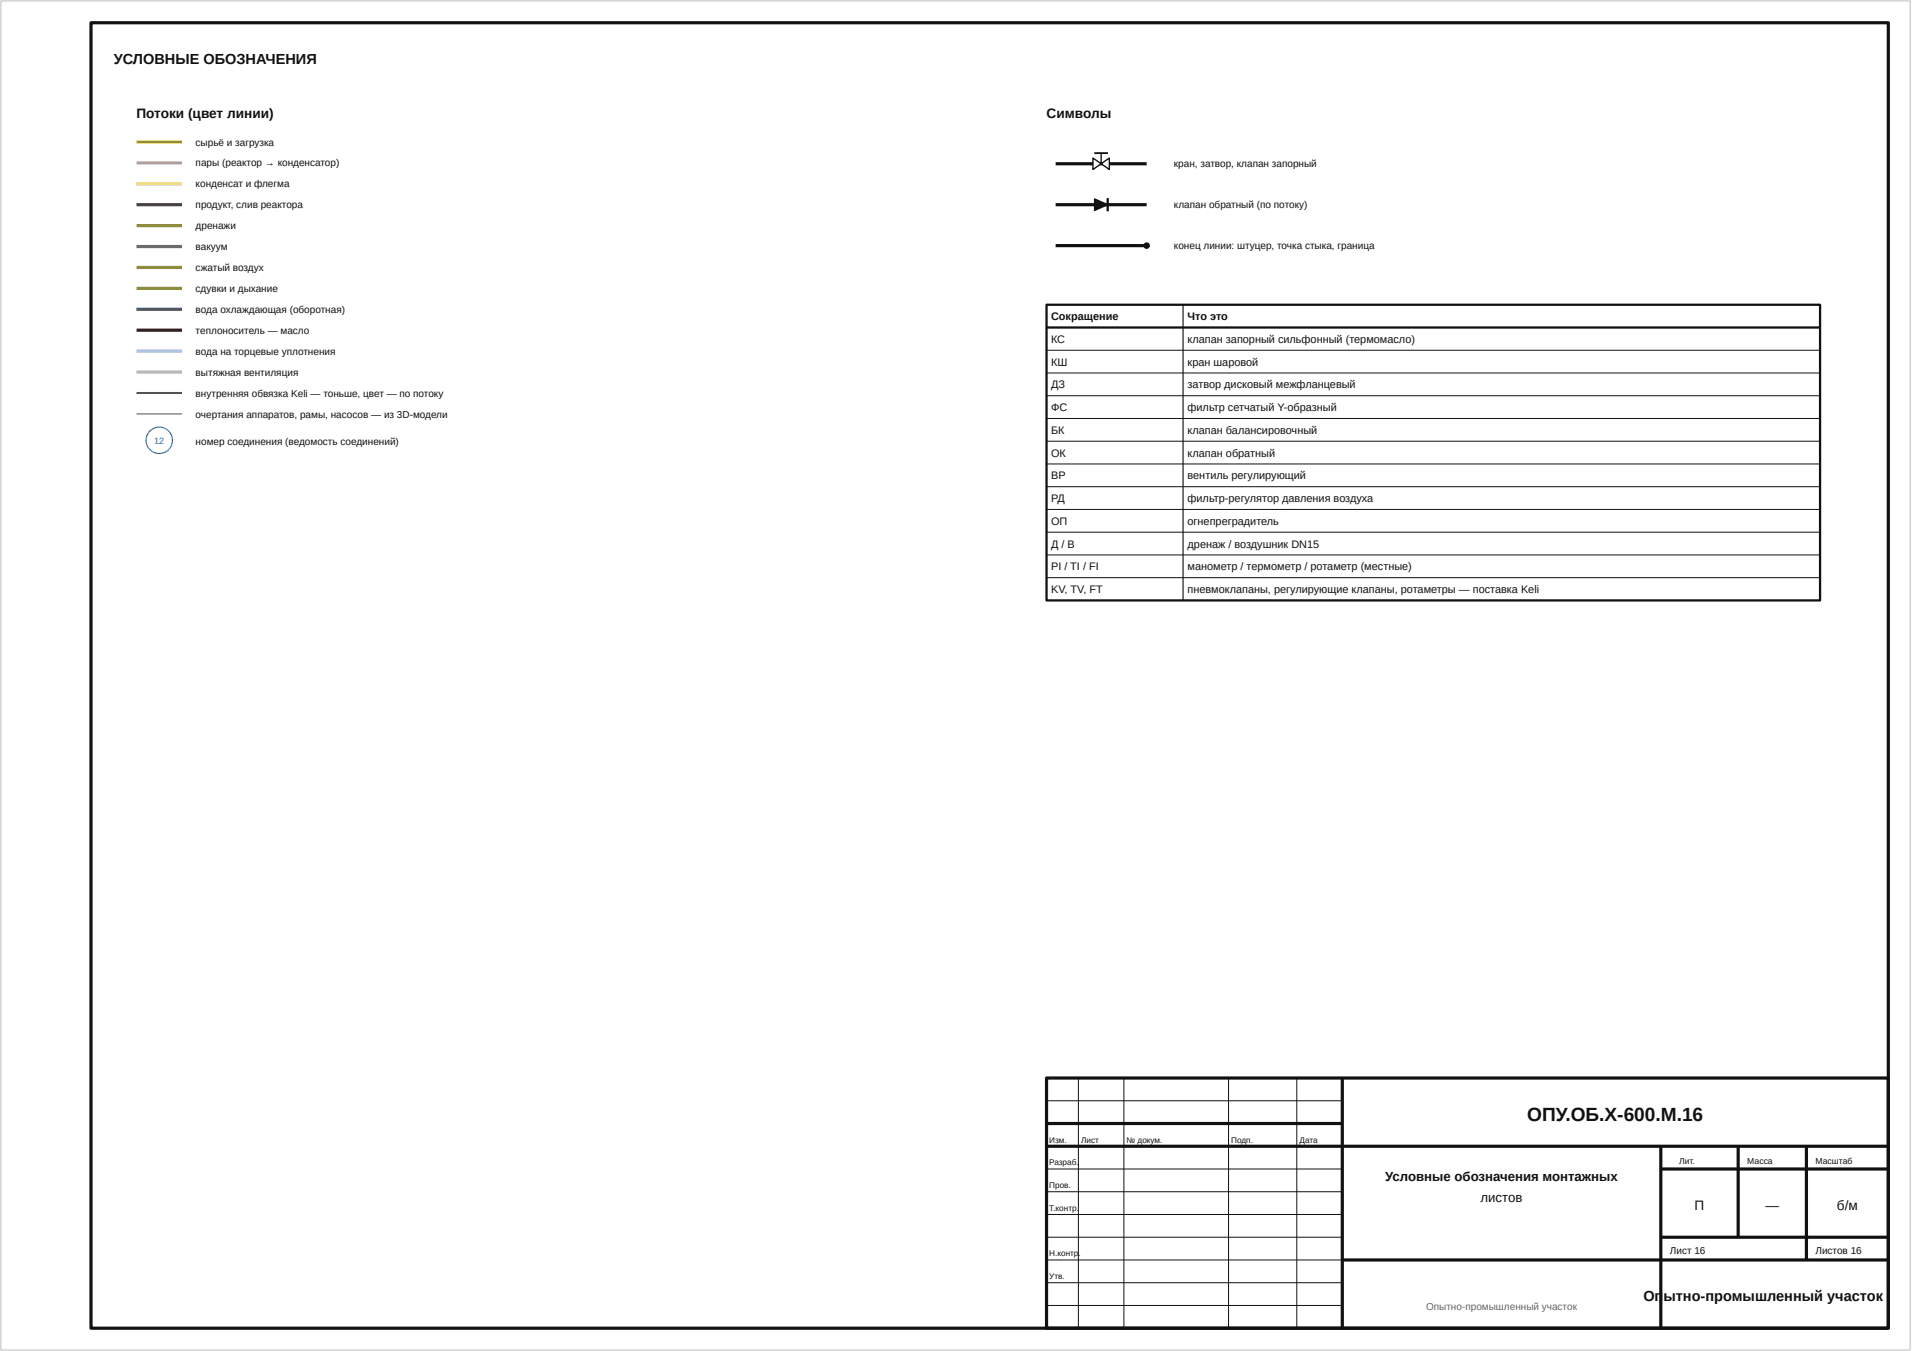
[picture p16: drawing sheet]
<svg xmlns="http://www.w3.org/2000/svg" width="420mm" height="297mm" viewBox="0 0 420 297" stroke-linecap="round" stroke-linejoin="round" font-family="sans-serif">
<defs><g id="words">
<text font-size="4.2" fill="#111" x="335.7" y="246.5">ОПУ.ОБ.X-600.М.16</text>
<g font-size="3.2" fill="#111">
<text x="25" y="14">УСЛОВНЫЕ ОБОЗНАЧЕНИЯ</text>
<text x="361.2" y="286">Оп</text>
<text x="365.6" y="286">ытно-промышленный участок</text>
</g>
<g font-size="3" fill="#111">
<text x="30" y="26">Потоки (цвет линии)</text>
<text x="230" y="26">Символы</text>
<text x="372.4" y="266">П</text>
<text x="388" y="266">—</text>
<text x="403.7" y="266">б/м</text>
</g>
<g font-size="2.9" fill="#111">
<text x="304.4" y="259.7">Условные обозначения монтажных</text>
<text x="325.4" y="264.3">листов</text>
</g>
<g font-size="2.4" fill="#111">
<text x="231" y="70.4">Сокращение</text>
<text x="261" y="70.4">Что это</text>
<text x="231" y="75.4">КС</text>
<text x="261" y="75.4">клапан запорный сильфонный (термомасло)</text>
<text x="231" y="80.4">КШ</text>
<text x="261" y="80.4">кран шаровой</text>
<text x="231" y="85.4">ДЗ</text>
<text x="261" y="85.4">затвор дисковый межфланцевый</text>
<text x="231" y="90.4">ФС</text>
<text x="231" y="95.4">БК</text>
<text x="261" y="90.4">фильтр сетчатый Y-образный</text>
<text x="261" y="95.4">клапан балансировочный</text>
<text x="231" y="100.4">ОК</text>
<text x="261" y="100.4">клапан обратный</text>
<text x="231" y="105.4">ВР</text>
<text x="261" y="105.4">вентиль регулирующий</text>
<text x="231" y="110.4">РД</text>
<text x="261" y="110.4">фильтр-регулятор давления воздуха</text>
<text x="231" y="115.4">ОП</text>
<text x="261" y="115.4">огнепреградитель</text>
<text x="231" y="120.4">Д / В</text>
<text x="231" y="125.4">PI / TI / FI</text>
<text x="261" y="120.4">дренаж / воздушник DN15</text>
<text x="261" y="125.4">манометр / термометр / ротаметр (местные)</text>
<text x="231" y="130.4">KV, TV, FT</text>
<text x="261" y="130.4">пневмоклапаны, регулирующие клапаны, ротаметры — поставка Keli</text>
</g>
<g font-size="2.2" fill="#111">
<text x="43" y="32">сырьё и загрузка</text>
<text x="43" y="36.6">пары (реактор → конденсатор)</text>
<text x="43" y="41.2">конденсат и флегма</text>
<text x="258" y="36.8">кран, затвор, клапан запорный</text>
<text x="43" y="45.8">продукт, слив реактора</text>
<text x="258" y="45.8">клапан обратный (по потоку)</text>
<text x="43" y="50.4">дренажи</text>
<text x="43" y="55">вакуум</text>
<text x="43" y="59.6">сжатый воздух</text>
<text x="258" y="54.8">конец линии: штуцер, точка стыка, граница</text>
<text x="43" y="64.2">сдувки и дыхание</text>
<text x="43" y="68.8">вода охлаждающая (оборотная)</text>
<text x="43" y="73.4">теплоноситель — масло</text>
<text x="43" y="78">вода на торцевые уплотнения</text>
<text x="43" y="82.6">вытяжная вентиляция</text>
<text x="43" y="87.2">внутренняя обвязка Keli — тоньше, цвет — по потоку</text>
<text x="43" y="91.8">очертания аппаратов, рамы, насосов — из 3D-модели</text>
<text x="43" y="97.8">номер соединения (ведомость соединений)</text>
<text x="367" y="275.8">Лист 16</text>
<text x="399" y="275.8">Листов 16</text>
</g>
<text font-size="2.2" fill="#666" x="313.4" y="288">Опытно-промышленный участок</text>
<text font-size="2" fill="#1f5fa8" x="33.9" y="97.7">12</text>
<g font-size="1.9" fill="#111">
<text x="369" y="255.8">Лит.</text>
<text x="384" y="255.8">Масса</text>
<text x="399" y="255.8">Масштаб</text>
</g>
<g font-size="1.8" fill="#111">
<text x="230.6" y="251.2">Изм.</text>
<text x="237.6" y="251.2">Лист</text>
<text x="247.6" y="251.2">№ докум.</text>
<text x="270.6" y="251.2">Подп.</text>
<text x="285.6" y="251.2">Дата</text>
<text x="230.6" y="256.2">Разраб.</text>
<text x="230.6" y="261.2">Пров.</text>
<text x="230.6" y="266.2">Т.контр.</text>
<text x="230.6" y="276.2">Н.контр</text>
<text x="230.6" y="281.2">Утв.</text>
<text x="237" y="276.2">.</text>
</g>
</g></defs>
<path d="M20 5h395v287h-395zM230 237h185v55h-185zM295 237v55M230 247h65M230 252h185M365 252v40M365 257h50M382 252v20M397 252v25M295 277h120M365 272h50" fill="none" stroke="#111" stroke-width=".7" stroke-linecap="butt"/>
<path d="M230 72h170" fill="none" stroke="#111" stroke-width=".5"/>
<path d="M.2 .2h419.6v296.6h-419.6z" fill="none" stroke="#bbb" stroke-width=".22"/>
<path d="M237 237v55M247 237v55M270 237v55M285 237v55M230 242h65M230 257h65M230 262h65M230 267h65M230 272h65M230 277h65M230 282h65M230 287h65" fill="none" stroke="#111" stroke-width=".22"/>
<path d="M30 31.2h10" fill="none" stroke="#f28e2b" stroke-width=".7" stroke-linecap="butt"/>
<path d="M30 35.8h10" fill="none" stroke="#e377c2" stroke-width=".7" stroke-linecap="butt"/>
<path d="M30 40.4h10" fill="none" stroke="#f1ce36" stroke-width=".7" stroke-linecap="butt"/>
<path d="M30 45h10" fill="none" stroke="#6b3e26" stroke-width=".7" stroke-linecap="butt"/>
<path d="M30 49.6h10" fill="none" stroke="#b07a4a" stroke-width=".7" stroke-linecap="butt"/>
<path d="M30 54.2h10" fill="none" stroke="#6a3d9a" stroke-width=".7" stroke-linecap="butt"/>
<path d="M30 58.8h10" fill="none" stroke="#9acd32" stroke-width=".7" stroke-linecap="butt"/>
<path d="M30 63.4h10" fill="none" stroke="#8c8c3c" stroke-width=".7" stroke-linecap="butt"/>
<path d="M30 68h10" fill="none" stroke="#1f4e9c" stroke-width=".7" stroke-linecap="butt"/>
<path d="M30 72.6h10" fill="none" stroke="#8b0000" stroke-width=".7" stroke-linecap="butt"/>
<path d="M30 77.2h10" fill="none" stroke="#b5a8e0" stroke-width=".7" stroke-linecap="butt"/>
<path d="M30 81.8h10" fill="none" stroke="#b0b6bc" stroke-width=".7" stroke-linecap="butt"/>
<path d="M30 86.4h10" fill="none" stroke="#555" stroke-width=".45"/>
<path d="M30 91h10" fill="none" stroke="#5f666c" stroke-width=".25"/>
<circle cx="35" cy="96.8" r="2.9" fill="#fff"/>
<circle cx="35" cy="96.8" r="2.9" fill="none" stroke="#1f5fa8" stroke-width=".25"/>
<path d="M232 36h20" fill="none" stroke="#111" stroke-width=".7" stroke-linecap="butt"/>
<path d="M240.2 34.7l3.6 2.6v-2.6l-3.6 2.6z" fill="#fff"/>
<path d="M240.2 34.7l3.6 2.6v-2.6l-3.6 2.6zM242 33.7v2.3" fill="none" stroke="#111" stroke-width=".3"/>
<path d="M240.5 33.7h3" fill="none" stroke="#111" stroke-width=".4"/>
<path d="M232 45h20" fill="none" stroke="#111" stroke-width=".7" stroke-linecap="butt"/>
<path d="M240.6 43.7l2.8 1.3-2.8 1.3z" fill="#111"/>
<path d="M240.6 43.7l2.8 1.3-2.8 1.3z" fill="none" stroke="#111" stroke-width=".3"/>
<path d="M243.4 43.6v2.8" fill="none" stroke="#111" stroke-width=".5"/>
<path d="M232 54h20" fill="none" stroke="#111" stroke-width=".7" stroke-linecap="butt"/>
<circle cx="252" cy="54" r=".6" fill="#111"/>
<g fill="none" stroke="#111" stroke-width=".22">
<path d="M230 77h170M230 82h170M230 87h170M230 92h170M230 97h170M230 102h170M230 107h170M230 112h170M230 117h170M230 122h170M230 127h170"/>
<circle cx="252" cy="54" r=".6"/>
</g>
<path d="M230 67h170v65h-170z" fill="none" stroke="#111" stroke-width=".5"/>
<path d="M260 67v65" fill="none" stroke="#111" stroke-width=".25"/>
<use href="#words"/>
</svg>
